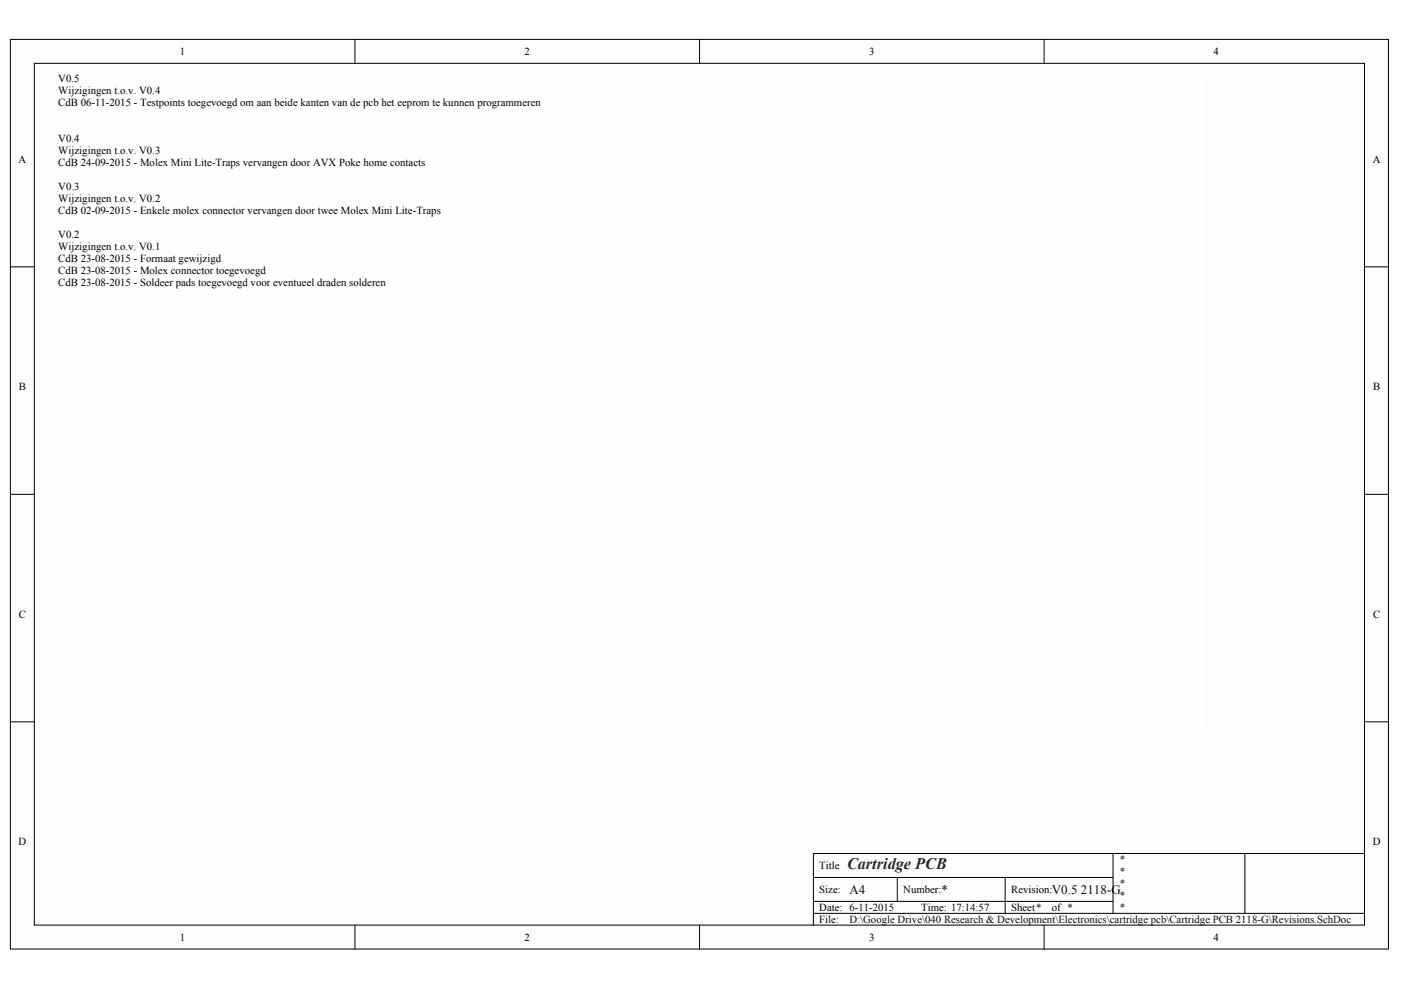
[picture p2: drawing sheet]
<svg xmlns="http://www.w3.org/2000/svg" width="297mm" height="210mm" viewBox="0 0 297 210" stroke-linecap="round" stroke-linejoin="round" font-family="sans-serif">
<defs><g id="words">
<text font-size="3.4" fill="#262626" x="179.6" y="184.3">Cartridge PCB</text>
<g font-size="2.7" fill="#0e0e0e">
<text x="180.1" y="189.5">A4</text>
<text x="199.6" y="189.5">*</text>
<text x="223" y="189.5">V0.5 2118-G</text>
</g>
<g font-size="2.3">
<text x="38.1" y="11.7">1</text>
<text x="111.2" y="11.7">2</text>
<text x="184.3" y="11.7">3</text>
<text x="257.3" y="11.7">4</text>
<text x="12.3" y="17.5">V0.5</text>
<text x="12.3" y="20">Wijzigingen t.o.v. V0.4</text>
<text x="12.3" y="22.6">CdB 06-11-2015 - Testpoints toegevoegd om aan beide kanten van de pcb het eeprom te kunnen programmeren</text>
<text x="3.9" y="34.5">A</text>
<text x="12.3" y="30.2">V0.4</text>
<text x="12.3" y="32.7">Wijzigingen t.o.v. V0.3</text>
<text x="12.3" y="35.3">CdB 24-09-2015 - Molex Mini Lite-Traps vervangen door AVX Poke home contacts</text>
<text x="291.1" y="34.5">A</text>
<text x="12.3" y="40.3">V0.3</text>
<text x="12.3" y="42.9">Wijzigingen t.o.v. V0.2</text>
<text x="12.3" y="45.4">CdB 02-09-2015 - Enkele molex connector vervangen door twee Molex Mini Lite-Traps</text>
<text x="12.3" y="50.5">V0.2</text>
<text x="12.3" y="53.1">Wijzigingen t.o.v. V0.1</text>
<text x="12.3" y="55.6">CdB 23-08-2015 - Formaat gewijzigd</text>
<text x="12.3" y="58.1">CdB 23-08-2015 - Molex connector toegevoegd</text>
<text x="12.3" y="60.7">CdB 23-08-2015 - Soldeer pads toegevoegd voor eventueel draden solderen</text>
<text x="4" y="82.8">B</text>
<text x="291.1" y="82.8">B</text>
<text x="4" y="131">C</text>
<text x="291.1" y="131">C</text>
<text x="3.9" y="179.2">D</text>
<text x="291.1" y="179.2">D</text>
<text x="173.7" y="184.3">Title</text>
<text x="173.7" y="189.4">Size:</text>
<text x="191.5" y="189.4">Number:</text>
<text x="214.4" y="189.4">Revision:</text>
<text x="173.7" y="193.2">Date: 6-11-2015</text>
<text x="173.7" y="195.7">File:</text>
<text x="195.3" y="193.2">Time: 17:14:57</text>
<text x="214.4" y="193.2">Sheet*</text>
<text x="223" y="193.2">of *</text>
<text x="38.1" y="199.5">1</text>
<text x="111.2" y="199.5">2</text>
<text x="184.3" y="199.5">3</text>
<text x="257.3" y="199.5">4</text>
</g>
<g font-size="2.3" fill="#0e0e0e">
<text x="237.3" y="183">*</text>
<text x="237.3" y="185.6">*</text>
<text x="237.3" y="188.1">*</text>
<text x="237.3" y="190.6">*</text>
<text x="180.1" y="195.7">D:\Google Drive\040 Research &amp; Development\Electronics\cartridge pcb\Cartridge PCB 2118-G\Revisions.SchDoc</text>
<text x="237.3" y="193.2">*</text>
</g>
</g></defs>
<g fill="#fcfcfc" stroke="#000" stroke-width=".21">
<path d="M2.2 8.4h292.2v192.8h-292.2z"/>
<path d="M7.3 13.4h282v182.7h-282z"/>
</g>
<g fill="none" stroke="#000" stroke-width=".21">
<path d="M75.3 8.4v5M148.3 8.4v5M221.4 8.4v5M2.2 56.6h5.1M289.3 56.6h5.1M2.2 104.8h5.1M289.3 104.8h5.1M2.2 153h5.1M289.3 153h5.1M75.3 196.2v5.1M148.3 196.2v5.1M172.5 186h63.5"/>
<path d="M172.5 193.7h116.8M172.5 191.1h63.5M190.2 186v5.1M213.1 186v7.7M221.4 196.2v5.1M236 181v12.7M263.9 181h-91.4v15.2M289.3 181h-25.4v12.7"/>
</g>
<path d="M12.4 15.5h242.8v140h-242.8z" fill="#fefefe" stroke="#fefefe" stroke-width=".21"/>
<use href="#words"/>
</svg>
